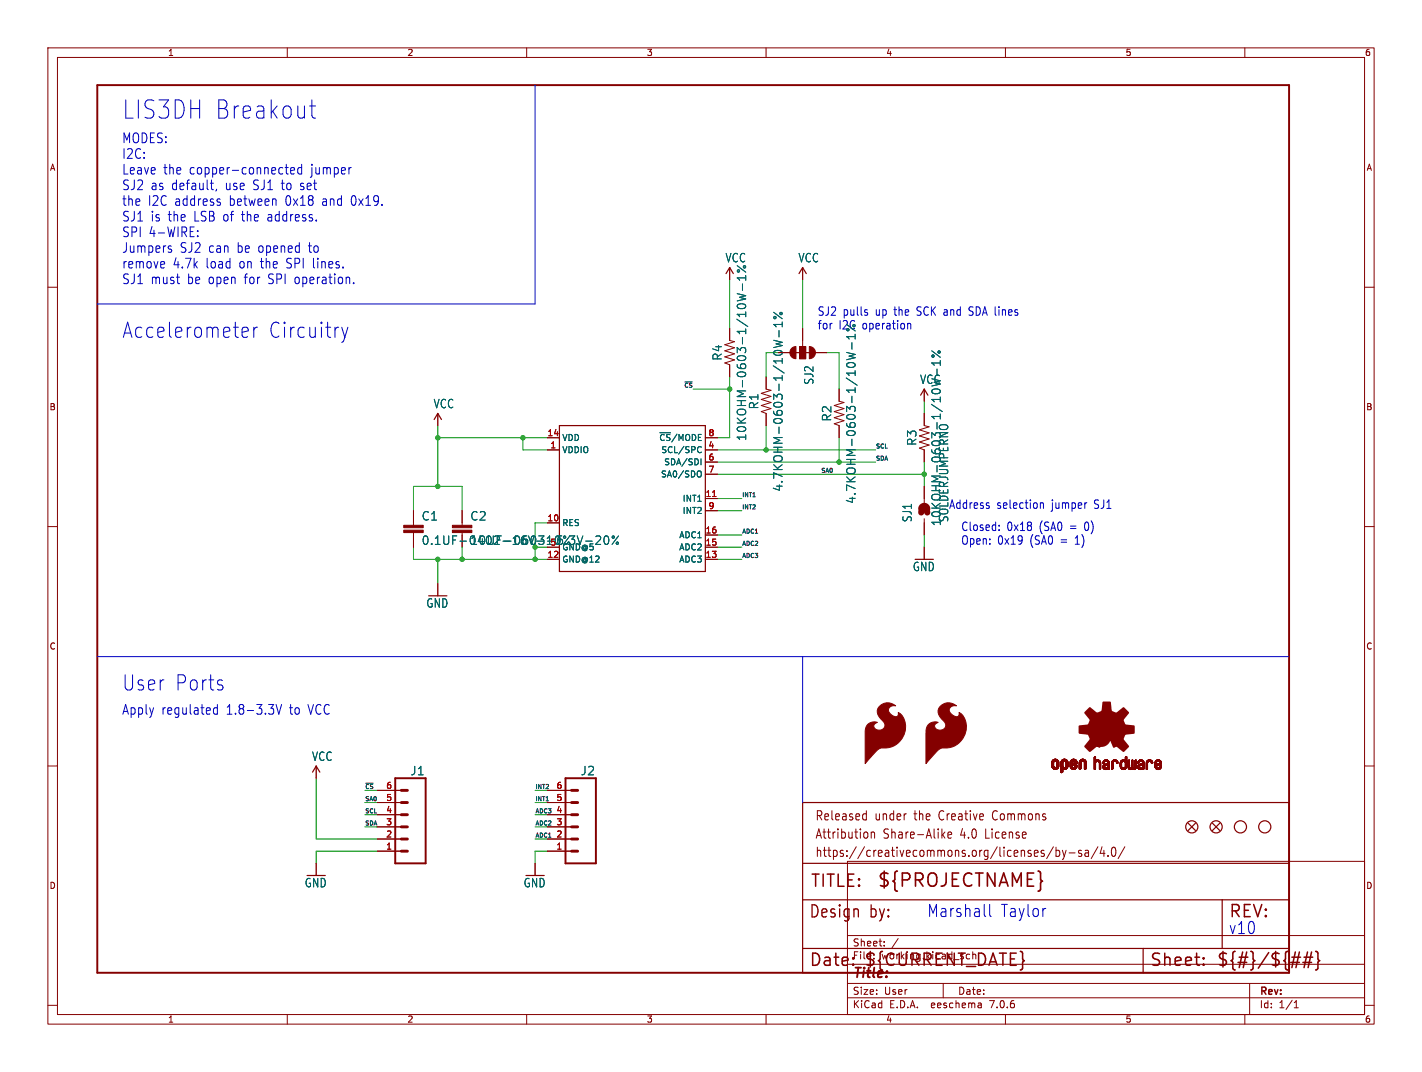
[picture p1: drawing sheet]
<svg xmlns="http://www.w3.org/2000/svg" width="297mm" height="224mm" viewBox="0 0 297 224" stroke-linecap="round" stroke-linejoin="round" font-family="sans-serif">
<defs><g id="words">
<text font-size="5.3" fill="#0000c2" x="25.4" y="25.2">LIS3DH Breakout</text>
<g font-size="4.4" fill="#0000c2">
<text x="25.4" y="70.9">Accelerometer</text>
<text x="55.9" y="70.9">Circuitry</text>
<text x="25.4" y="144.5">User Ports</text>
</g>
<text font-size="3.8" fill="#840000" x="183.1" y="185.7">${PROJECTNAME}</text>
<g font-size="3.5" fill="#840000">
<text x="169.2" y="185.7">TITLE:</text>
<text x="168.9" y="192.1">Design</text>
<text x="181.6" y="192.1">by:</text>
<text x="256.5" y="192.1">REV:</text>
<text x="168.9" y="202.2">Date:</text>
<text x="180.3" y="202.2">${CURRENT_DATE}</text>
<text x="240" y="202.2">Sheet:</text>
<text x="254" y="202.2">${#}/${##}</text>
</g>
<g font-size="3.5" fill="#0000c2">
<text x="193.5" y="191.8">Marshall</text>
<text x="208.9" y="191.8">Taylor</text>
<text x="256.5" y="195.3">v10</text>
</g>
<g font-size="2.8" fill="#0000c2">
<text x="25.4" y="30.2">MODES:</text>
<text x="25.4" y="33.5">I2C:</text>
<text x="25.4" y="36.7">Leave</text>
<text x="25.4" y="40">SJ2 as default,</text>
<text x="34.1" y="36.7">the</text>
<text x="39.5" y="36.7">copper-connected</text>
<text x="47.1" y="40">use</text>
<text x="53" y="40">SJ1 to set</text>
<text x="65" y="36.7">jumper</text>
<text x="25.4" y="43.3">the</text>
<text x="25.4" y="46.5">SJ1 is the</text>
<text x="30.9" y="43.3">I2C address</text>
<text x="40.5" y="46.5">LSB of the</text>
<text x="47.9" y="43.3">between</text>
<text x="56.2" y="46.5">address.</text>
<text x="59.7" y="43.3">0x18</text>
<text x="67.5" y="43.3">and</text>
<text x="73.6" y="43.3">0x19.</text>
<text x="25.4" y="49.8">SPI 4-WIRE:</text>
<text x="25.4" y="53.1">Jumpers</text>
<text x="37.5" y="53.1">SJ2 can</text>
<text x="49.6" y="53.1">be opened</text>
<text x="64.7" y="53.1">to</text>
<text x="25.4" y="56.4">remove</text>
<text x="25.4" y="59.6">SJ1 must</text>
<text x="36" y="56.4">4.7k</text>
<text x="39.1" y="59.6">be open</text>
<text x="43" y="56.4">load</text>
<text x="50" y="56.4">on the</text>
<text x="51.2" y="59.6">for</text>
<text x="56.2" y="59.6">SPI operation.</text>
<text x="60" y="56.4">SPI lines.</text>
<text x="25.4" y="149.6">Apply</text>
<text x="33.7" y="149.6">regulated</text>
<text x="47.3" y="149.6">1.8-3.3V</text>
<text x="60.5" y="149.6">to VCC</text>
</g>
<text font-size="2.8" fill="#840000" x="178" y="204.8">Title:</text>
<g font-size="2.7" fill="#840000">
<text x="170.2" y="171.7">Released</text>
<text x="182.7" y="171.7">under</text>
<text x="191.1" y="171.7">the</text>
<text x="196.5" y="171.7">Creative</text>
<text x="208" y="171.7">Commons</text>
<text x="170.2" y="175.5">Attribution</text>
<text x="170.2" y="179.3">https://creativecommons.org/licenses/by-sa/4.0/</text>
<text x="184.5" y="175.5">Share-Alike</text>
<text x="200.8" y="175.5">4.0</text>
<text x="206.2" y="175.5">License</text>
</g>
<g font-size="2.5" fill="#006464">
<text x="151.4" y="55">VCC</text>
<text x="166.7" y="55">VCC</text>
<text x="175.2" y="69.1">I2C operation</text>
<text x="151" y="75.4" transform="rotate(-90 151 75.4)">R4</text>
<text x="170.1" y="80.4" transform="rotate(-90 170.1 80.4)">SJ2</text>
<text x="192.1" y="80.4">VCC</text>
<text x="90.5" y="85.5">VCC</text>
<text x="158.6" y="85.6" transform="rotate(-90 158.6 85.6)">R1</text>
<text x="173.8" y="88.1" transform="rotate(-90 173.8 88.1)">R2</text>
<text x="156.1" y="92.2" transform="rotate(-90 156.1 92.2)">10KOHM-0603-1/10W-1%</text>
<text x="191.6" y="93.2" transform="rotate(-90 191.6 93.2)">R3</text>
<text x="163.7" y="102.8" transform="rotate(-90 163.7 102.8)">4.7KOHM-0603-1/10W-1%</text>
<text x="178.9" y="105.3" transform="rotate(-90 178.9 105.3)">4.7KOHM-0603-1/10W-1%</text>
<text x="198.1" y="106.4">Address</text>
<text x="88" y="108.9">C1</text>
<text x="98.1" y="108.9">C2</text>
<text x="190.6" y="109.2" transform="rotate(-90 190.6 109.2)">SJ1</text>
<text x="196.7" y="110" transform="rotate(-90 196.7 110)">10KOHM-0603-1/10W-1%</text>
<text x="198.3" y="109.2" transform="rotate(-90 198.3 109.2)">SOLDERJUMPERNO</text>
<text x="88" y="114">0.1UF-0402-16V-10%</text>
<text x="190.6" y="119.5">GND</text>
<text x="89" y="127.1">GND</text>
<text x="65.1" y="159.1">VCC</text>
<text x="85.6" y="162.2">J1</text>
<text x="121.2" y="162.2">J2</text>
<text x="63.6" y="185.6">GND</text>
<text x="109.3" y="185.6">GND</text>
</g>
<g font-size="2.5" fill="#0000c2">
<text x="170.7" y="66.2">SJ2 pulls</text>
<text x="170.7" y="69.1">for</text>
<text x="182.9" y="66.2">up the</text>
<text x="191.7" y="66.2">SCK and</text>
<text x="202.9" y="66.2">SDA lines</text>
<text x="208.1" y="106.4">selection</text>
<text x="219.7" y="106.4">jumper</text>
<text x="228.7" y="106.4">SJ1</text>
<text x="200.7" y="111.2">Closed:</text>
<text x="210.2" y="111.2">0x18</text>
<text x="217.1" y="111.2">(SA0</text>
<text x="223.6" y="111.2">=</text>
<text x="226.8" y="111.2">0)</text>
<text x="200.7" y="114.1">Open:</text>
<text x="208.3" y="114.1">0x19</text>
<text x="215.1" y="114.1">(SA0</text>
<text x="221.6" y="114.1">=</text>
<text x="224.8" y="114.1">1)</text>
</g>
<text font-size="2.5" fill="#009600" x="98.1" y="114">10UF-0603-6.3V-20%</text>
<g font-size="2.1" fill="#840000">
<text x="178" y="197.9">Sheet:</text>
<text x="178" y="200.6">File:</text>
<text x="184.1" y="200.6">working.kicad_sch</text>
<text x="178" y="208">Size:</text>
<text x="184.7" y="208">User</text>
<text x="200" y="208">Date:</text>
<text x="263" y="208.2">Rev:</text>
<text x="178" y="210.8">KiCad</text>
<text x="185.7" y="210.8">E.D.A.</text>
<text x="194.6" y="210.8">eeschema</text>
<text x="207" y="210.8">7.0.6</text>
<text x="263" y="210.8">Id:</text>
<text x="267.1" y="210.8">1/1</text>
</g>
<g font-size="1.8" fill="#840000">
<text x="35" y="11.9">1</text>
<text x="85" y="11.9">2</text>
<text x="135" y="11.9">3</text>
<text x="185" y="11.9">4</text>
<text x="235" y="11.9">5</text>
<text x="285" y="11.9">6</text>
<text x="10.3" y="35.9">A</text>
<text x="285.3" y="35.9">A</text>
<text x="10.3" y="85.9">B</text>
<text x="285.3" y="85.9">B</text>
<text x="10.3" y="135.9">C</text>
<text x="285.3" y="135.9">C</text>
<text x="10.3" y="185.9">D</text>
<text x="285.3" y="185.9">D</text>
<text x="35" y="213.8">1</text>
<text x="85" y="213.8">2</text>
<text x="135" y="213.8">3</text>
<text x="185" y="213.8">4</text>
<text x="235" y="213.8">5</text>
<text x="285" y="213.8">6</text>
</g>
<g font-size="1.8" fill="#a90000">
<text x="114.3" y="91.2">14</text>
<text x="114.9" y="93.7">1</text>
<text x="147.9" y="93.7">4</text>
<text x="147.9" y="91.2">8</text>
<text x="147.9" y="96.3">6</text>
<text x="147.9" y="98.8">7</text>
<text x="147.3" y="103.9">11</text>
<text x="147.9" y="106.4">9</text>
<text x="114.3" y="109">10</text>
<text x="147.3" y="111.5">16</text>
<text x="114.3" y="116.6">12</text>
<text x="114.9" y="114">5</text>
<text x="147.3" y="116.6">13</text>
<text x="147.3" y="114">15</text>
<text x="80.6" y="167.4">5</text>
<text x="80.6" y="164.8">6</text>
<text x="116.1" y="167.4">5</text>
<text x="116.1" y="164.8">6</text>
<text x="80.6" y="172.5">3</text>
<text x="80.6" y="169.9">4</text>
<text x="116.1" y="172.5">3</text>
<text x="116.1" y="169.9">4</text>
<text x="80.6" y="177.5">1</text>
<text x="80.6" y="175">2</text>
<text x="116.1" y="177.5">1</text>
<text x="116.1" y="175">2</text>
</g>
<g font-size="1.8" fill="#006464">
<text x="117.3" y="94.8">VDDIO</text>
<text x="117.3" y="92.3">VDD</text>
<text x="137.6" y="92.3">~{CS}/MODE</text>
<text x="138" y="94.8">SCL/SPC</text>
<text x="138" y="99.9">SA0/SDO</text>
<text x="138.6" y="97.4">SDA/SDI</text>
<text x="142.5" y="105">INT1</text>
<text x="142.5" y="107.5">INT2</text>
<text x="117.3" y="110.1">RES</text>
<text x="141.8" y="112.6">ADC1</text>
<text x="117.3" y="117.7">GND@12</text>
<text x="117.3" y="115.2">GND@5</text>
<text x="141.8" y="117.7">ADC3</text>
<text x="141.8" y="115.2">ADC2</text>
</g>
<g font-size="1.2" fill="#0f0f0f">
<text x="142.8" y="81">~{CS}</text>
<text x="182.9" y="93.7">SCL</text>
<text x="171.4" y="98.8">SA0</text>
<text x="182.9" y="96.3">SDA</text>
<text x="154.9" y="103.9">INT1</text>
<text x="154.9" y="106.4">INT2</text>
<text x="154.9" y="111.5">ADC1</text>
<text x="154.9" y="116.6">ADC3</text>
<text x="154.9" y="114.1">ADC2</text>
<text x="76.2" y="164.9">~{CS}</text>
<text x="76.2" y="167.4">SA0</text>
<text x="111.8" y="167.4">INT1</text>
<text x="111.8" y="164.9">INT2</text>
<text x="76.2" y="172.5">SDA</text>
<text x="76.2" y="169.9">SCL</text>
<text x="111.8" y="169.9">ADC3</text>
<text x="111.8" y="172.5">ADC2</text>
<text x="111.8" y="175">ADC1</text>
</g>
</g></defs>
<g fill="none" stroke="#840000" stroke-width=".21">
<path d="M10 10h277v203.9h-277zM12 12h273v199.9h-273zM60 10v2M110 10v2M160 10v2M210 10v2M260 10v2M10 60h2M152.4 55.9v2.5M167.6 55.9v2.5M285 60h2M152.4 68.6v2.5l1 .3-2 .6 2 .6-2 .7 2 .6-2 .6 2 .7-2 .6 1 .4v2.5"/>
<path d="M160 78.7v2.6l1 .2-2 .7 2 .6-2 .6 2 .7-2 .6 2 .6-2 .7 1 .4v2.5M162.6 73.7h2.5M167 72.4h1.3v2.5h-1.3zM167.6 68.6v3.8M170.2 73.7h2.5M91.4 86.4v2.5M114.3 94h2.5M114.3 91.4h2.5M147.3 94h2.6M147.3 91.4h2.6M147.3 96.5h2.6M147.3 99.1h2.6"/>
<path d="M175.3 81.3v2.5l1 .3-2.1 .6 2.1 .6-2.1 .7 2.1 .6-2.1 .6 2.1 .7-2.1 .6 1.1 .4v2.5M193 81.3v2.5M193 86.4v2.5l1.1 .3-2.1 .6 2.1 .6-2.1 .7 2.1 .6-2.1 .6 2.1 .7-2.1 .6 1 .4v2.5M10 110h2M86.4 106.7v3M86.4 111.3v3M96.5 106.7v3M96.5 111.3v.5M114.3 109.2h2.5M114.3 116.8h2.5M147.3 104.1h2.6M147.3 116.8h2.6"/>
<path d="M147.3 114.3h2.6M147.3 111.8h2.6M147.3 106.7h2.6M193 101.6v3.4M193 108.3v3.5M193 114.3v2.5M285 110h2M91.4 121.9v2.6M10 160h2M285 160h2M66 160v2.6M78.7 177.8h5.1"/>
<path d="M78.7 175.3h5.1M78.7 172.7h5.1M78.7 170.2h5.1M78.7 167.6h5.1M78.7 165.1h5.1M114.3 177.8h5.1M114.3 175.3h5.1M114.3 172.7h5.1M114.3 170.2h5.1M114.3 167.6h5.1M114.3 165.1h5.1M177 179.9h108v32h-108z"/>
<path d="M180.5 170l.4 .1M180.9 169.3v2M180.9 171.2l-.4 .1M181.2 174v.9M182 173.8v1.3M182 174l.2-.2 .4 .1 .1 1.2M196.9 174.4l.5 .7M197.4 173.8l-.7 .7M198 174.4l.8-.1-.1-.4-.5-.1-.2 .3 .1 .9h.6M220 176.9l-1.4 2.5M220.6 177v1.9M220.6 177.7l.4-.1 .3 .4-.1 .8h-.6"/>
<path d="M221.9 177.6l.4 1.3M222.3 178.9l-.2 .5-.2 .1M222.7 177.6l-.4 1.3M223.3 178.2h1.2M225.9 177.7l-.4-.1-.2 .3v.3l.6 .1v.5h-.6M226.7 177.7h.6l.1 1.2M227.4 178.1l-.6 .1a.4 .4 0 0 0-.2 .3 .4 .4 0 0 0 .2 .4l.6-.1M229.3 176.9l-1.4 2.5M230.2 176.9l-.4 1.4h1M230.6 177.6v1.3M231.4 178.7v.2M232.4 177.1l.3-.1a1.34 1.34 0 0 1 0 1.9h-.2a1.44 1.44 0 0 1-.1-1.8z"/>
<path d="M234.9 176.9l-1.4 2.5M66 180.3v2.6M111.8 180.3v2.6M177 195.4h108M184.7 197.5v.1M184.7 196.7v.1M187.6 196l-1.3 2M10 210h2M60 211.9v2M110 211.9v2M160 211.9v2M177 208.4h108"/>
<path d="M177 205.4h108M177 201.4h108M197 205.4v3M204.9 209.6l.1 .9M205 210.4l-.2 .1M205 209.9h-.2M210 211.9v2M260 211.9v2M261 205.4v6.5M270.3 210.5h.9M270.3 209.4l.4-.4v1.5M285 210h2"/>
</g>
<g fill="none" stroke="#006464" stroke-width=".21">
<path d="M154 55.5l1.8 1.4M155.1 59.3v1.4M155.2 55.8l.3 .2 .3-.2M155.8 57.5v1M155.8 58h-1.8l.5 .5M154 61.3l1.8 .5-1.3 .3 1.3 .3-1.8 .5M161.6 71.1l1.8 .4-1.3 .3 1.3 .4-1.8 .4M161.6 65.2l1.8 1.4M162.7 69v1.4M163.4 67.3v1M163.4 67.8h-1.8l.5 .5M176.8 73.6l1.8 .4-1.3 .4 1.3 .3-1.8 .4"/>
<path d="M177.1 70.5l.2 .3M177.9 71.6v1.3M178.6 69.8v1M194.6 73.3l1.8 1.3M195.7 77.1v1.3M196.4 75.3v1M196.4 75.8h-1.8l.5 .5M146.1 93.3l.4 .1M146.2 98.4l.3 .4-.1 .7-.2 .1M146.4 95.8v1.3M146.5 94.4l-.4 .2M122.3 113h1.4"/>
<path d="M124.4 112.1l.7-.2 .3 .2 .1 .3-1.1 1.3h1.1M126.4 112l.2-.1a.97 .97 0 0 1 .7 .8 .97 .97 0 0 1-.4 .9l-.2 .1a.97 .97 0 0 1-.7-.7 .97 .97 0 0 1 .4-1zM129.2 111.9l-1.4 1.8"/>
<circle cx="154.2" cy="56.6" r=".25"/>
<circle cx="161.9" cy="66.3" r=".25"/>
<circle cx="163.1" cy="65.5" r=".25"/>
<circle cx="194.9" cy="74.4" r=".25"/>
<circle cx="196.1" cy="73.5" r=".25"/>
<circle cx="128.1" cy="112.2" r=".25"/>
<circle cx="128.9" cy="113.5" r=".25"/>
</g>
<path d="M20.3 17.8h248.9v185.4h-248.9zM82.5 162.6h6.4v17.7h-6.4zM118.1 162.6h6.4v17.7h-6.4z" fill="none" stroke="#840000" stroke-width=".41"/>
<path d="M83.8 177.8h1.3M83.8 175.3h1.3M83.8 172.7h1.3M83.8 170.2h1.3M83.8 167.6h1.3M83.8 165.1h1.3M119.4 177.8h1.2M119.4 175.3h1.2M119.4 172.7h1.2M119.4 170.2h1.2M119.4 167.6h1.2M119.4 165.1h1.2" fill="none" stroke="#840000" stroke-width=".61"/>
<g fill="none" stroke="#840000" stroke-width=".25">
<path d="M151.6 57.2l.8-1.3 .8 1.3M166.9 57.2l.7-1.3 .8 1.3M165.9 73.7h3.8M90.7 87.6l.7-1.2 .8 1.2M116.8 88.9h30.5v30.5h-30.5zM192.3 82.6l.7-1.3 .8 1.3M65.3 161.3l.7-1.3 .8 1.3M167.6 167.6h101.6v35.6h-101.6zM248.2 172l1.5 1.5M249.7 172l-1.5 1.5M253.2 172l1.6 1.5M254.8 172l-1.6 1.5"/>
<path d="M167.6 198.1h101.6M167.6 180.3h101.6M167.6 188h101.6M238.8 198.1v5.1M255.3 188v10.1"/>
<circle cx="248.9" cy="172.7" r="1.27"/>
<circle cx="254" cy="172.7" r="1.27"/>
<circle cx="259.1" cy="172.7" r="1.27"/>
<circle cx="264.2" cy="172.7" r="1.27"/>
</g>
<path d="M148.8 103.7h.8" fill="none" stroke="#a90000" stroke-width=".21"/>
<g fill="#840000" stroke="#840000" stroke-width=".21">
<path d="M94.5 110.7h4.1v.6h-4.1z"/>
<path d="M94.5 109.7h4.1v.5h-4.1z"/>
<path d="M84.3 110.7h4.1v.6h-4.1z"/>
<path d="M84.3 109.7h4.1v.5h-4.1z"/>
<path d="M196.3 147.6a2.45 2.45 0 0 1 3.5-.2 1.05 1.05 0 0 0-1.5 .6 1.05 1.05 0 0 0 .7 1.4 .75 .75 0 0 0 1.3-.2v-.4a3.8 3.8 0 0 1 .8 5.5 4.3 4.3 0 0 1-4.3 1.9 7.8 7.8 0 0 0-2.7 2.5l-.7 .8v-6.4a1.93 1.93 0 0 1 2.6-2.2 .81 .81 0 0 0-.8 .9 .81 .81 0 0 0 .9 .7 1.09 1.09 0 0 0 1.3-.6 1.09 1.09 0 0 0-.4-1.4 2.08 2.08 0 0 1-.7-2.9z"/>
<path d="M165.4 72.8l.8-.4v2.5a1.27 1.27 0 0 1-1.1-.8 1.27 1.27 0 0 1 .3-1.3z"/>
<path d="M167 72.4h1.3v2.5h-1.3z"/>
<path d="M169 72.4a1.27 1.27 0 0 1 1.3 1.3h-1.3z"/>
<path d="M169 73.7h1.3a1.27 1.27 0 0 1-1.3 1.2z"/>
<path d="M183.6 147.6a2.45 2.45 0 0 1 3.5-.2 1.05 1.05 0 0 0-1.5 .6 1.05 1.05 0 0 0 .7 1.4 .75 .75 0 0 0 1.3-.2v-.4a3.8 3.8 0 0 1 .8 5.5 4.3 4.3 0 0 1-4.3 1.9 7.8 7.8 0 0 0-2.7 2.5l-.7 .8v-6.4a1.93 1.93 0 0 1 2.6-2.2 .81 .81 0 0 0-.8 .9 .81 .81 0 0 0 .9 .7 1.09 1.09 0 0 0 1.3-.6 1.09 1.09 0 0 0-.4-1.4 2.08 2.08 0 0 1-.7-2.9z"/>
<path d="M219.7 160h.4z"/>
<path d="M219.7 159.9l.4 .1z"/>
<path d="M219.7 159.9h.4z"/>
<path d="M219.7 159.8l.4 .1z"/>
<path d="M219.7 159.8h.4z"/>
<path d="M219.7 159.7l.4 .1z"/>
<path d="M219.7 159.7h.4z"/>
<path d="M219.7 159.6l.4 .1z"/>
<path d="M219.7 159.6h.4z"/>
<path d="M219.7 159.5l.4 .1z"/>
<path d="M219.7 159.5h.4z"/>
<path d="M219.7 159.4l.4 .1z"/>
<path d="M219.7 159.4h.4z"/>
<path d="M219.7 159.3l.4 .1z"/>
<path d="M219.7 159.3h.4z"/>
<path d="M219.7 160.1h.4z"/>
<path d="M219.7 160l.4 .1z"/>
<path d="M219.7 159.2l.4 .1z"/>
<path d="M219.7 159.2h.4z"/>
<path d="M219.7 160.2h.5z"/>
<path d="M219.7 160.2h.4z"/>
<path d="M219.7 160.1l.4 .1z"/>
<path d="M219.7 159.1l.4 .1z"/>
<path d="M219.7 159.1h.4z"/>
<path d="M219.7 160.2l.5 .1z"/>
<path d="M219.7 159.1h.5z"/>
<path d="M219.7 159l.5 .1z"/>
<path d="M219.7 159h.5z"/>
<path d="M219.7 160.3h.6z"/>
<path d="M219.7 160.3h.5z"/>
<path d="M219.7 159h.6z"/>
<path d="M219.8 160.3h.5z"/>
<path d="M219.8 159h.5z"/>
<path d="M219.8 160.3h1.3z"/>
<path d="M219.8 160.3h.6z"/>
<path d="M219.8 159h1.2z"/>
<path d="M219.8 160.4h1.2z"/>
<path d="M219.8 160.3l1.2 .1z"/>
<path d="M219.8 158.9l1.2 .1z"/>
<path d="M219.8 158.9h1.2z"/>
<path d="M219.8 158.8l1.2 .1z"/>
<path d="M219.8 160.4l1.2 .1z"/>
<path d="M219.8 158.8h1.2z"/>
<path d="M219.9 160.5h1.1z"/>
<path d="M219.9 158.8h1.1z"/>
<path d="M219.9 160.5h1z"/>
<path d="M219.9 158.8h1z"/>
<path d="M219.9 160.5l1 .1z"/>
<path d="M219.9 158.7l1 .1z"/>
<path d="M220 160.6h.9z"/>
<path d="M220 158.7h.9z"/>
<path d="M220 160.6h.8z"/>
<path d="M220 158.7h.8z"/>
<path d="M220.1 158.7h.7z"/>
<path d="M220.1 160.6h.7z"/>
<path d="M220.1 160.6l.6 .1z"/>
<path d="M220.1 158.6l.6 .1z"/>
<path d="M220.1 160.7h.6z"/>
<path d="M220.1 158.6h.6z"/>
<path d="M220.2 158.6h.4z"/>
<path d="M220.2 160.7h.4z"/>
<path d="M220.3 158.6h.3z"/>
<path d="M220.3 160.7h.2z"/>
<path d="M220.3 158.6h.2z"/>
<path d="M220.5 159h.6z"/>
<path d="M220.5 160.3h.6z"/>
<path d="M220.6 160.3h.5z"/>
<path d="M220.6 159h.5z"/>
<path d="M220.6 160.2l.5 .1z"/>
<path d="M220.6 160.2h.5z"/>
<path d="M220.6 159l.5 .1z"/>
<path d="M220.6 159.1h.5z"/>
<path d="M220.7 160.2h.4z"/>
<path d="M220.7 159.1h.4z"/>
<path d="M220.7 159.1l.4 .1z"/>
<path d="M220.7 160.1l.4 .1z"/>
<path d="M220.7 160.1h.4z"/>
<path d="M220.7 159.2h.4z"/>
<path d="M220.7 160l.4 .1z"/>
<path d="M220.7 160h.4z"/>
<path d="M220.7 159.9l.4 .1z"/>
<path d="M220.7 159.9h.4z"/>
<path d="M220.7 159.8l.4 .1z"/>
<path d="M220.7 159.8h.4z"/>
<path d="M220.7 159.7l.4 .1z"/>
<path d="M220.7 159.7h.4z"/>
<path d="M220.7 159.6l.4 .1z"/>
<path d="M220.7 159.6h.4z"/>
<path d="M220.7 159.5l.4 .1z"/>
<path d="M220.7 159.5h.4z"/>
<path d="M220.7 159.4l.4 .1z"/>
<path d="M220.7 159.4h.4z"/>
<path d="M220.7 159.3l.4 .1z"/>
<path d="M220.7 159.3h.4z"/>
<path d="M220.7 159.2l.4 .1z"/>
<path d="M221.6 161.3l.2 .1z"/>
<path d="M221.6 161.3h.2z"/>
<path d="M221.6 161.3h.3z"/>
<path d="M221.6 161.3h.4z"/>
<path d="M221.6 161.2l.4 .1z"/>
<path d="M221.6 161.2h.4z"/>
<path d="M221.6 161.1l.4 .1z"/>
<path d="M221.6 161.1h.4z"/>
<path d="M221.6 161l.4 .1z"/>
<path d="M221.6 161h.4z"/>
<path d="M221.6 160.9l.4 .1z"/>
<path d="M221.6 160.9h.4z"/>
<path d="M221.6 160.8l.4 .1z"/>
<path d="M221.6 160.8h.4z"/>
<path d="M221.6 160.7l.4 .1z"/>
<path d="M221.6 160.7h.4z"/>
<path d="M221.6 160.6l1 .1z"/>
<path d="M221.6 160.6h1.1z"/>
<path d="M221.6 160.6h1.2z"/>
<path d="M221.6 160.5l1.2 .1z"/>
<path d="M221.6 160.5h1.2z"/>
<path d="M221.6 160.5h1.3z"/>
<path d="M221.6 160.4l1.3 .1z"/>
<path d="M221.6 160.4h1.3z"/>
<path d="M221.6 160.4h1.4z"/>
<path d="M221.6 160.3l1.4 .1z"/>
<path d="M221.6 160.3h1.4z"/>
<path d="M221.6 160.3h.7z"/>
<path d="M221.6 160.3h.6z"/>
<path d="M221.6 160.3h.5z"/>
<path d="M221.6 160.2l.5 .1z"/>
<path d="M221.6 160.2h.5z"/>
<path d="M221.6 160.2h.4z"/>
<path d="M221.6 160.1l.4 .1z"/>
<path d="M221.6 160.1h.4z"/>
<path d="M221.6 160l.4 .1z"/>
<path d="M221.6 160h.4z"/>
<path d="M221.6 159.9l.4 .1z"/>
<path d="M221.6 159.9h.4z"/>
<path d="M221.6 159.8l.4 .1z"/>
<path d="M221.6 159.8h.4z"/>
<path d="M221.6 159.7l.4 .1z"/>
<path d="M221.6 159.7h.4z"/>
<path d="M221.6 159.6l.4 .1z"/>
<path d="M221.6 159.6h.4z"/>
<path d="M221.6 159.5l.4 .1z"/>
<path d="M221.6 159.5h.4z"/>
<path d="M221.6 159.4l.4 .1z"/>
<path d="M221.6 159.4h.4z"/>
<path d="M221.6 159.3l.4 .1z"/>
<path d="M221.6 159.3h.4z"/>
<path d="M221.6 159.2l.4 .1z"/>
<path d="M221.6 159.2h.4z"/>
<path d="M221.6 161.4h.2z"/>
<path d="M221.6 159.1l.4 .1z"/>
<path d="M221.6 159.1h.5z"/>
<path d="M221.6 161.4h.1z"/>
<path d="M221.6 159l.5 .1z"/>
<path d="M221.6 159h.5z"/>
<path d="M221.6 159h.6z"/>
<path d="M221.7 159h.5z"/>
<path d="M221.7 159h1.3z"/>
<path d="M221.7 158.9l1.3 .1z"/>
<path d="M221.7 158.9h1.3z"/>
<path d="M221.7 158.9h1.2z"/>
<path d="M221.7 158.8l1.2 .1z"/>
<path d="M221.8 158.8h1.1z"/>
<path d="M221.8 158.8h1z"/>
<path d="M221.8 158.7l1 .1z"/>
<path d="M221.9 158.7h.9z"/>
<path d="M221.9 158.7h.8z"/>
<path d="M222 158.7h.7z"/>
<path d="M222 158.6l.6 .1z"/>
<path d="M222.1 160.7h.5z"/>
<path d="M222.1 158.6h.5z"/>
<path d="M222.1 160.7h.4z"/>
<path d="M222.1 158.6h.4z"/>
<path d="M222.2 160.7h.3z"/>
<path d="M222.2 158.6h.3z"/>
<path d="M222.2 158.6h.2z"/>
<path d="M222.2 160.7h.2z"/>
<path d="M222.4 159h.6z"/>
<path d="M222.4 160.3h.6z"/>
<path d="M222.5 160.3h.5z"/>
<path d="M222.5 159h.5z"/>
<path d="M222.5 160.2l.5 .1z"/>
<path d="M222.5 159l.5 .1z"/>
<path d="M222.6 160.2h.4z"/>
<path d="M222.6 159.1h.4z"/>
<path d="M222.6 159.1l.4 .1z"/>
<path d="M222.6 160.1l.4 .1z"/>
<path d="M222.6 159.2h.4z"/>
<path d="M222.6 160.1h.4z"/>
<path d="M222.6 160.1h.5z"/>
<path d="M222.6 159.2h.5z"/>
<path d="M222.7 160.1h.4z"/>
<path d="M222.7 159.2h.4z"/>
<path d="M222.7 160l.4 .1z"/>
<path d="M222.7 160h.4z"/>
<path d="M222.7 159.3h.4z"/>
<path d="M222.7 159.2l.4 .1z"/>
<path d="M222.7 159.9l.4 .1z"/>
<path d="M222.7 159.9h.4z"/>
<path d="M222.7 159.8l.4 .1z"/>
<path d="M222.7 159.8h.4z"/>
<path d="M222.7 159.7l.4 .1z"/>
<path d="M222.7 159.7h.4z"/>
<path d="M222.7 159.6l.4 .1z"/>
<path d="M222.7 159.6h.4z"/>
<path d="M222.7 159.5l.4 .1z"/>
<path d="M222.7 159.5h.4z"/>
<path d="M222.7 159.4l.4 .1z"/>
<path d="M222.7 159.4h.4z"/>
<path d="M222.7 159.3l.4 .1z"/>
<path d="M223.5 160.1h.4z"/>
<path d="M223.5 160l.4 .1z"/>
<path d="M223.5 160h.4z"/>
<path d="M223.5 160h.5z"/>
<path d="M223.5 159.9l.5 .1z"/>
<path d="M223.5 159.9h.5z"/>
<path d="M223.5 159.9h.6z"/>
<path d="M223.5 159.9h.7z"/>
<path d="M223.5 159.8l.7 .1z"/>
<path d="M223.5 159.8h.7z"/>
<path d="M223.5 159.8h.8z"/>
<path d="M223.5 159.8h.9z"/>
<path d="M223.5 159.7l.9 .1z"/>
<path d="M223.5 159.7h1z"/>
<path d="M223.5 159.7h1.1z"/>
<path d="M223.5 159.6l1.2 .1z"/>
<path d="M223.5 159.6h1.2z"/>
<path d="M223.5 159.6h1.3z"/>
<path d="M223.5 159.6h1.4z"/>
<path d="M223.5 159.5l1.4 .1z"/>
<path d="M223.5 159.5h1.4z"/>
<path d="M223.5 159.5h.4z"/>
<path d="M223.5 159.4l.4 .1z"/>
<path d="M223.5 159.4h.4z"/>
<path d="M223.5 159.3l.4 .1z"/>
<path d="M223.5 159.3h.4z"/>
<path d="M223.5 159.2l.4 .1z"/>
<path d="M223.5 159.2h.4z"/>
<path d="M223.5 160.2h.5z"/>
<path d="M223.5 160.2h.4z"/>
<path d="M223.5 160.1l.4 .1z"/>
<path d="M223.5 159.1l.4 .1z"/>
<path d="M223.5 159.1h.4z"/>
<path d="M223.5 159.1h.5z"/>
<path d="M223.5 160.3h.5z"/>
<path d="M223.5 160.2l.5 .1z"/>
<path d="M223.5 159l.5 .1z"/>
<path d="M223.6 160.3h.5z"/>
<path d="M223.6 159h.4z"/>
<path d="M223.6 159h.5z"/>
<path d="M223.6 160.3h1.3z"/>
<path d="M223.6 160.3h.6z"/>
<path d="M223.6 159h.6z"/>
<path d="M223.6 160.4h1.3z"/>
<path d="M223.6 160.3l1.3 .1z"/>
<path d="M223.6 159h1.3z"/>
<path d="M223.6 158.9l1.3 .1z"/>
<path d="M223.6 158.9h1.3z"/>
<path d="M223.6 160.4h1.2z"/>
<path d="M223.6 158.9h1.2z"/>
<path d="M223.7 160.4h1.1z"/>
<path d="M223.7 158.9h1.1z"/>
<path d="M223.7 160.4l1.1 .1z"/>
<path d="M223.7 160.5h1.1z"/>
<path d="M223.7 158.8l1.1 .1z"/>
<path d="M223.7 158.8h1.1z"/>
<path d="M223.7 160.5h1z"/>
<path d="M223.7 158.8h1z"/>
<path d="M223.8 160.5h.9z"/>
<path d="M223.8 158.8h.9z"/>
<path d="M223.8 160.5l.9 .1z"/>
<path d="M223.8 158.7l.9 .1z"/>
<path d="M223.8 160.6h.9z"/>
<path d="M223.8 158.7h.9z"/>
<path d="M223.8 160.6h.8z"/>
<path d="M223.8 158.7h.8z"/>
<path d="M223.9 160.6h.7z"/>
<path d="M223.9 158.7h.7z"/>
<path d="M223.9 158.6l.6 .1z"/>
<path d="M223.9 160.6l.6 .1z"/>
<path d="M224 158.6h.5z"/>
<path d="M224 160.7h.5z"/>
<path d="M224 159.5h.9z"/>
<path d="M224 158.6h.4z"/>
<path d="M224 160.7h.4z"/>
<path d="M224.1 158.6h.3z"/>
<path d="M224.1 160.7h.3z"/>
<path d="M224.1 159.5h.8z"/>
<path d="M224.1 160.7h.2z"/>
<path d="M224.1 158.6h.2z"/>
<path d="M224.2 159.4l.7 .1z"/>
<path d="M224.2 159.4h.7z"/>
<path d="M224.3 159.4h.6z"/>
<path d="M224.3 159h.6z"/>
<path d="M224.3 160.3h.6z"/>
<path d="M224.4 160.3h.5z"/>
<path d="M224.4 159.4h.5z"/>
<path d="M224.4 159h.5z"/>
<path d="M224.4 159.3l.5 .1z"/>
<path d="M224.4 159.3h.5z"/>
<path d="M224.4 159l.5 .1z"/>
<path d="M224.5 160.2l.4 .1z"/>
<path d="M224.5 159.1h.4z"/>
<path d="M224.5 160.2h.4z"/>
<path d="M224.5 159.3h.4z"/>
<path d="M224.5 159.1l.4 .1z"/>
<path d="M224.5 159.2h.4z"/>
<path d="M224.5 160.1l.4 .1z"/>
<path d="M224.5 160.1h.4z"/>
<path d="M224.5 159.2l.4 .1z"/>
<path d="M224.6 160.1h.3z"/>
<path d="M224.6 160l.3 .1z"/>
<path d="M224.6 160h.3z"/>
<path d="M224.6 159.9l.3 .1z"/>
<path d="M224.6 159.9h.3z"/>
<path d="M224.7 159.9h.2z"/>
<path d="M224.7 159.8l.2 .1z"/>
<path d="M224.7 159.8h.2z"/>
<path d="M224.8 159.8h.1z"/>
<path d="M225.4 160.6h.3z"/>
<path d="M225.4 160.6h.4z"/>
<path d="M225.4 160.5l.4 .1z"/>
<path d="M225.4 160.5h.4z"/>
<path d="M225.4 160.4l.4 .1z"/>
<path d="M225.4 160.4h.4z"/>
<path d="M225.4 160.3l.4 .1z"/>
<path d="M225.4 160.3h.4z"/>
<path d="M225.4 160.2l.4 .1z"/>
<path d="M225.4 160.2h.4z"/>
<path d="M225.4 160.1l.4 .1z"/>
<path d="M225.4 160.1h.4z"/>
<path d="M225.4 160l.4 .1z"/>
<path d="M225.4 160h.4z"/>
<path d="M225.4 159.9l.4 .1z"/>
<path d="M225.4 159.9h.4z"/>
<path d="M225.4 159.8l.4 .1z"/>
<path d="M225.4 159.8h.4z"/>
<path d="M225.4 159.7l.4 .1z"/>
<path d="M225.4 159.7h.4z"/>
<path d="M225.4 159.6l.4 .1z"/>
<path d="M225.4 159.6h.4z"/>
<path d="M225.4 159.5l.4 .1z"/>
<path d="M225.4 159.5h.4z"/>
<path d="M225.4 159.4l.4 .1z"/>
<path d="M225.4 159.4h.4z"/>
<path d="M225.4 159.3l.4 .1z"/>
<path d="M225.4 159.3h.4z"/>
<path d="M225.4 159.2l.4 .1z"/>
<path d="M225.4 159.2h.4z"/>
<path d="M225.4 160.6l.2 .1z"/>
<path d="M225.4 159.2h.5z"/>
<path d="M225.4 160.7h.2z"/>
<path d="M225.4 159.1l.5 .1z"/>
<path d="M225.4 159.1h.5z"/>
<path d="M225.5 159.1h.4z"/>
<path d="M225.5 159l.4 .1z"/>
<path d="M225.5 159h.5z"/>
<path d="M225.5 159h.6z"/>
<path d="M225.5 159h1.3z"/>
<path d="M225.5 158.9l1.3 .1z"/>
<path d="M225.5 158.9h1.3z"/>
<path d="M225.5 158.9h1.2z"/>
<path d="M225.6 158.9h1.1z"/>
<path d="M225.6 158.8l1.1 .1z"/>
<path d="M225.6 158.8h1.1z"/>
<path d="M225.7 158.8h.9z"/>
<path d="M225.7 158.7l.9 .1z"/>
<path d="M225.7 158.7h.9z"/>
<path d="M225.7 158.7h.8z"/>
<path d="M225.8 158.7h.7z"/>
<path d="M225.8 158.6l.6 .1z"/>
<path d="M225.9 158.6h.5z"/>
<path d="M226 158.6h.3z"/>
<path d="M226.1 158.6h.2z"/>
<path d="M226.2 159h.6z"/>
<path d="M226.3 159h.5z"/>
<path d="M226.4 159l.4 .1z"/>
<path d="M226.4 159.1h.4z"/>
<path d="M226.4 159.1h.5z"/>
<path d="M226.4 159.1l.5 .1z"/>
<path d="M226.4 159.2h.5z"/>
<path d="M226.5 159.2h.4z"/>
<path d="M226.5 160.6h.3z"/>
<path d="M226.5 160.6h.4z"/>
<path d="M226.5 160.5l.4 .1z"/>
<path d="M226.5 160.5h.4z"/>
<path d="M226.5 160.4l.4 .1z"/>
<path d="M226.5 160.4h.4z"/>
<path d="M226.5 160.3l.4 .1z"/>
<path d="M226.5 160.3h.4z"/>
<path d="M226.5 160.2l.4 .1z"/>
<path d="M226.5 160.2h.4z"/>
<path d="M226.5 160.1l.4 .1z"/>
<path d="M226.5 160.1h.4z"/>
<path d="M226.5 160l.4 .1z"/>
<path d="M226.5 160h.4z"/>
<path d="M226.5 159.9l.4 .1z"/>
<path d="M226.5 159.9h.4z"/>
<path d="M226.5 159.8l.4 .1z"/>
<path d="M226.5 159.8h.4z"/>
<path d="M226.5 159.7l.4 .1z"/>
<path d="M226.5 159.7h.4z"/>
<path d="M226.5 159.6l.4 .1z"/>
<path d="M226.5 159.6h.4z"/>
<path d="M226.5 159.5l.4 .1z"/>
<path d="M226.5 159.5h.4z"/>
<path d="M226.5 159.4l.4 .1z"/>
<path d="M226.5 159.4h.4z"/>
<path d="M226.5 159.3l.4 .1z"/>
<path d="M226.5 159.3h.4z"/>
<path d="M226.5 159.2l.4 .1z"/>
<path d="M226.5 160.6l.2 .1z"/>
<path d="M226.5 160.6h.2z"/>
<path d="M226.5 160.7h.2z"/>
<path d="M228.5 160.7h.2z"/>
<path d="M228.5 158.2h.3z"/>
<path d="M228.5 160.6l.3 .1z"/>
<path d="M228.5 160.6h.3z"/>
<path d="M228.5 160.5l.3 .1z"/>
<path d="M228.5 160.5h.3z"/>
<path d="M228.5 160.4l.3 .1z"/>
<path d="M228.5 160.4h.3z"/>
<path d="M228.5 160.3l.3 .1z"/>
<path d="M228.5 160.3h.3z"/>
<path d="M228.5 160.2l.3 .1z"/>
<path d="M228.5 160.2h.3z"/>
<path d="M228.5 160.1l.3 .1z"/>
<path d="M228.5 160.1h.3z"/>
<path d="M228.5 160l.3 .1z"/>
<path d="M228.5 160h.3z"/>
<path d="M228.5 159.9l.3 .1z"/>
<path d="M228.5 159.9h.3z"/>
<path d="M228.5 159.8l.3 .1z"/>
<path d="M228.5 159.8h.3z"/>
<path d="M228.5 159.7l.3 .1z"/>
<path d="M228.5 159.7h.3z"/>
<path d="M228.5 159.6l.3 .1z"/>
<path d="M228.5 159.6h.3z"/>
<path d="M228.5 159.5l.3 .1z"/>
<path d="M228.5 159.5h.3z"/>
<path d="M228.5 159.4l.3 .1z"/>
<path d="M228.5 159.4h.3z"/>
<path d="M228.5 159.3l.3 .1z"/>
<path d="M228.5 159.3h.3z"/>
<path d="M228.5 159.2l.3 .1z"/>
<path d="M228.5 159.2h.4z"/>
<path d="M228.5 159.1l.4 .1z"/>
<path d="M228.5 159.1h.4z"/>
<path d="M228.5 159.1h.5z"/>
<path d="M228.5 159l.5 .1z"/>
<path d="M228.5 159h.6z"/>
<path d="M228.5 159h.7z"/>
<path d="M228.5 159h1.3z"/>
<path d="M228.5 159h1.2z"/>
<path d="M228.5 158.9l1.2 .1z"/>
<path d="M228.5 158.9h1.2z"/>
<path d="M228.5 158.9h1.1z"/>
<path d="M228.5 158.8l1.1 .1z"/>
<path d="M228.5 158.8h1.1z"/>
<path d="M228.5 158.8h1z"/>
<path d="M228.5 158.8h.3z"/>
<path d="M228.5 158.7l.3 .1z"/>
<path d="M228.5 158.7h.3z"/>
<path d="M228.5 158.6l.3 .1z"/>
<path d="M228.5 158.6h.3z"/>
<path d="M228.5 158.5l.3 .1z"/>
<path d="M228.5 158.5h.3z"/>
<path d="M228.5 158.4l.3 .1z"/>
<path d="M228.5 158.4h.3z"/>
<path d="M228.5 158.3l.3 .1z"/>
<path d="M228.5 158.3h.3z"/>
<path d="M228.5 158.2l.3 .1z"/>
<path d="M228.6 158.1l.2 .1z"/>
<path d="M228.6 158.1h.2z"/>
<path d="M228.7 158.1h.1z"/>
<path d="M228.9 158.8h.6z"/>
<path d="M229 158.8h.5z"/>
<path d="M229 158.7l.4 .1z"/>
<path d="M229 158.7h.4z"/>
<path d="M229.3 159h.5z"/>
<path d="M229.4 159h.4z"/>
<path d="M229.4 159l.4 .1z"/>
<path d="M229.4 159.1h.4z"/>
<path d="M229.5 159.1h.3z"/>
<path d="M229.5 159.1h.4z"/>
<path d="M229.5 159.1l.4 .1z"/>
<path d="M229.5 159.2h.4z"/>
<path d="M229.6 159.2h.3z"/>
<path d="M229.6 159.2l.3 .1z"/>
<path d="M229.6 159.3h.3z"/>
<path d="M229.6 159.4h.3z"/>
<path d="M229.6 159.3l.3 .1z"/>
<path d="M229.6 160.7h.1z"/>
<path d="M229.6 160.7h.2z"/>
<path d="M229.6 160.6l.2 .1z"/>
<path d="M229.6 160.6h.3z"/>
<path d="M229.6 160.5l.3 .1z"/>
<path d="M229.6 160.5h.3z"/>
<path d="M229.6 160.4l.3 .1z"/>
<path d="M229.6 160.4h.3z"/>
<path d="M229.6 160.3l.3 .1z"/>
<path d="M229.6 160.3h.3z"/>
<path d="M229.6 160.2l.3 .1z"/>
<path d="M229.6 160.2h.3z"/>
<path d="M229.6 160.1l.3 .1z"/>
<path d="M229.6 160.1h.3z"/>
<path d="M229.6 160l.3 .1z"/>
<path d="M229.6 160h.3z"/>
<path d="M229.6 159.9l.3 .1z"/>
<path d="M229.6 159.9h.3z"/>
<path d="M229.6 159.8l.3 .1z"/>
<path d="M229.6 159.8h.3z"/>
<path d="M229.6 159.7l.3 .1z"/>
<path d="M229.6 159.7h.3z"/>
<path d="M229.6 159.6l.3 .1z"/>
<path d="M229.6 159.6h.3z"/>
<path d="M229.6 159.5l.3 .1z"/>
<path d="M229.6 159.5h.3z"/>
<path d="M229.6 159.4l.3 .1z"/>
<path d="M230.3 160.3h.4z"/>
<path d="M230.3 160.2l.3 .1z"/>
<path d="M230.3 160.2h.3z"/>
<path d="M230.3 160.1l.4 .1z"/>
<path d="M230.3 160.1h.4z"/>
<path d="M230.3 159.5h.2z"/>
<path d="M230.3 159.5h.3z"/>
<path d="M230.3 159.4l.3 .1z"/>
<path d="M230.3 159.4h.3z"/>
<path d="M230.4 160.3l.3 .1z"/>
<path d="M230.4 160.3h.3z"/>
<path d="M230.4 160.1h.3z"/>
<path d="M230.4 159.5h.1z"/>
<path d="M230.4 159.3l.2 .1z"/>
<path d="M230.4 159.3h.2z"/>
<path d="M230.4 160.4h.3z"/>
<path d="M230.4 160l.3 .1z"/>
<path d="M230.4 160h.3z"/>
<path d="M230.4 160h.4z"/>
<path d="M230.4 159.3h.3z"/>
<path d="M230.4 159.2l.3 .1z"/>
<path d="M230.4 159.2h.3z"/>
<path d="M230.4 160.4h.4z"/>
<path d="M230.4 160h.5z"/>
<path d="M230.4 160.5h.8z"/>
<path d="M230.4 160.4l.5 .1z"/>
<path d="M230.4 159.9l.5 .1z"/>
<path d="M230.4 159.1l.3 .1z"/>
<path d="M230.4 159.1h.4z"/>
<path d="M230.4 159.9h.5z"/>
<path d="M230.4 159.9h.6z"/>
<path d="M230.5 160.5h.7z"/>
<path d="M230.5 159.9h.6z"/>
<path d="M230.5 159l.3 .1z"/>
<path d="M230.5 159h.4z"/>
<path d="M230.5 160.5l.7 .1z"/>
<path d="M230.5 159.8l.6 .1z"/>
<path d="M230.5 159h.5z"/>
<path d="M230.5 160.6h.7z"/>
<path d="M230.5 159.8h.6z"/>
<path d="M230.5 159h1.1z"/>
<path d="M230.5 159.8h.7z"/>
<path d="M230.5 158.9l1 .1z"/>
<path d="M230.5 158.9h1z"/>
<path d="M230.5 159.8h.8z"/>
<path d="M230.6 160.6h.6z"/>
<path d="M230.6 159.8h.7z"/>
<path d="M230.6 158.9h.9z"/>
<path d="M230.6 160.6l.6 .1z"/>
<path d="M230.6 159.7l1.1 .1z"/>
<path d="M230.6 158.8l.8 .1z"/>
<path d="M230.6 160.7h.6z"/>
<path d="M230.6 158.8h.8z"/>
<path d="M230.7 158.8h.7z"/>
<path d="M230.7 159.7h1z"/>
<path d="M230.7 160.7h.5z"/>
<path d="M230.7 158.8h.6z"/>
<path d="M230.8 160.7h.4z"/>
<path d="M230.8 159.7h.9z"/>
<path d="M230.8 158.8h.5z"/>
<path d="M230.8 158.7l.5 .1z"/>
<path d="M230.8 158.7h.4z"/>
<path d="M230.9 159.6l.8 .1z"/>
<path d="M230.9 159.6h.8z"/>
<path d="M231 160.4l.2 .1z"/>
<path d="M231 159.6h.7z"/>
<path d="M231 158.7h.1z"/>
<path d="M231 160.4h.2z"/>
<path d="M231.1 159h.5z"/>
<path d="M231.1 159.6h.6z"/>
<path d="M231.1 159.5l.6 .1z"/>
<path d="M231.1 159.5h.6z"/>
<path d="M231.2 159.5h.5z"/>
<path d="M231.2 159h.4z"/>
<path d="M231.2 159l.4 .1z"/>
<path d="M231.2 159.1h.4z"/>
<path d="M231.3 159.1h.3z"/>
<path d="M231.3 159.5h.4z"/>
<path d="M231.3 159.1h.4z"/>
<path d="M231.3 159.1l.4 .1z"/>
<path d="M231.3 159.2h.4z"/>
<path d="M231.3 159.4l.4 .1z"/>
<path d="M231.4 159.8h.3z"/>
<path d="M231.4 159.4h.3z"/>
<path d="M231.4 159.2h.3z"/>
<path d="M231.4 159.3h.3z"/>
<path d="M231.4 159.2l.3 .1z"/>
<path d="M231.4 160.7h.2z"/>
<path d="M231.4 160.6l.3 .1z"/>
<path d="M231.4 160.6h.3z"/>
<path d="M231.4 160.5l.3 .1z"/>
<path d="M231.4 160.5h.3z"/>
<path d="M231.4 160.4l.3 .1z"/>
<path d="M231.4 160.4h.3z"/>
<path d="M231.4 160.3l.3 .1z"/>
<path d="M231.4 160.3h.3z"/>
<path d="M231.4 160.2l.3 .1z"/>
<path d="M231.4 160.2h.3z"/>
<path d="M231.4 160.1l.3 .1z"/>
<path d="M231.4 160.1h.3z"/>
<path d="M231.4 160l.3 .1z"/>
<path d="M231.4 160h.3z"/>
<path d="M231.4 159.9l.3 .1z"/>
<path d="M231.4 159.9h.3z"/>
<path d="M231.4 159.8l.3 .1z"/>
<path d="M231.4 159.3l.3 .1z"/>
<path d="M232.2 160.7h.1z"/>
<path d="M232.2 160.6l.2 .1z"/>
<path d="M232.2 160.6h.2z"/>
<path d="M232.2 160.6h.3z"/>
<path d="M232.2 160.5l.3 .1z"/>
<path d="M232.2 160.5h.3z"/>
<path d="M232.2 160.4l.3 .1z"/>
<path d="M232.2 160.4h.3z"/>
<path d="M232.2 160.3l.3 .1z"/>
<path d="M232.2 160.3h.3z"/>
<path d="M232.2 160.2l.3 .1z"/>
<path d="M232.2 160.2h.3z"/>
<path d="M232.2 160.1l.3 .1z"/>
<path d="M232.2 160.1h.3z"/>
<path d="M232.2 160l.3 .1z"/>
<path d="M232.2 160h.3z"/>
<path d="M232.2 159.9l.3 .1z"/>
<path d="M232.2 159.9h.3z"/>
<path d="M232.2 159.8l.3 .1z"/>
<path d="M232.2 159.8h.3z"/>
<path d="M232.2 159.7l.3 .1z"/>
<path d="M232.2 159.7h.3z"/>
<path d="M232.2 159.6l.3 .1z"/>
<path d="M232.2 159.6h.3z"/>
<path d="M232.2 159.5l.3 .1z"/>
<path d="M232.2 159.5h.3z"/>
<path d="M232.2 159.4l.3 .1z"/>
<path d="M232.2 159.4h.3z"/>
<path d="M232.2 159.3l.3 .1z"/>
<path d="M232.2 159.3h.3z"/>
<path d="M232.2 159.2l.3 .1z"/>
<path d="M232.2 159.2h.3z"/>
<path d="M232.2 159.1l.4 .1z"/>
<path d="M232.2 159.1h.4z"/>
<path d="M232.3 159l.4 .1z"/>
<path d="M232.3 159h.4z"/>
<path d="M232.3 159h.5z"/>
<path d="M232.3 159h1.1z"/>
<path d="M232.3 158.9l1.1 .1z"/>
<path d="M232.3 158.9h1z"/>
<path d="M232.4 158.9h.9z"/>
<path d="M232.4 158.8l.9 .1z"/>
<path d="M232.4 158.8h.8z"/>
<path d="M232.5 158.8h.7z"/>
<path d="M232.6 158.8h.5z"/>
<path d="M232.6 158.7l.5 .1z"/>
<path d="M232.7 158.7h.3z"/>
<path d="M232.8 158.7h.1z"/>
<path d="M232.9 159h.5z"/>
<path d="M233 159h.4z"/>
<path d="M233 159l.4 .1z"/>
<path d="M233.1 159.1h.3z"/>
<path d="M233.1 159.1h.4z"/>
<path d="M233.1 159.1l.4 .1z"/>
<path d="M233.2 159.2h.3z"/>
<path d="M233.2 159.2l.3 .1z"/>
<path d="M233.2 159.3h.3z"/>
<path d="M233.2 159.4h.3z"/>
<path d="M233.2 159.3l.3 .1z"/>
<path d="M233.3 159.5h.1z"/>
<path d="M233.3 159.4l.1 .1z"/>
<path d="M233.3 159.4h.2z"/>
<path d="M234 160.1h.3z"/>
<path d="M234 160l.3 .1z"/>
<path d="M234 160h.3z"/>
<path d="M234 159.9l.3 .1z"/>
<path d="M234 159.9h.3z"/>
<path d="M234 159.8l.3 .1z"/>
<path d="M234 159.8h.3z"/>
<path d="M234 159.7l.3 .1z"/>
<path d="M234 159.7h.3z"/>
<path d="M234 159.6l.3 .1z"/>
<path d="M234 159.6h.3z"/>
<path d="M234 159.5l.3 .1z"/>
<path d="M234 159.5h.3z"/>
<path d="M234 159.4l.3 .1z"/>
<path d="M234 159.4h.3z"/>
<path d="M234 159.3l.3 .1z"/>
<path d="M234 159.3h.3z"/>
<path d="M234 160.2h.3z"/>
<path d="M234 160.1l.3 .1z"/>
<path d="M234 160.3h.3z"/>
<path d="M234 160.2l.3 .1z"/>
<path d="M234 159.2l.3 .1z"/>
<path d="M234 159.2h.3z"/>
<path d="M234 160.3h.4z"/>
<path d="M234 159.1l.4 .1z"/>
<path d="M234 160.4h.4z"/>
<path d="M234 160.3l.4 .1z"/>
<path d="M234 159.1h.4z"/>
<path d="M234.1 160.4h.4z"/>
<path d="M234.1 159.1h.3z"/>
<path d="M234.1 159l.4 .1z"/>
<path d="M234.1 160.4h.5z"/>
<path d="M234.1 159h.4z"/>
<path d="M234.1 160.5h1.1z"/>
<path d="M234.1 160.4l.5 .1z"/>
<path d="M234.1 159h.5z"/>
<path d="M234.1 159h1.2z"/>
<path d="M234.1 158.9l1.2 .1z"/>
<path d="M234.1 158.9h1.2z"/>
<path d="M234.2 160.5h.9z"/>
<path d="M234.2 158.9h1.1z"/>
<path d="M234.2 160.5l.9 .1z"/>
<path d="M234.2 160.6h.9z"/>
<path d="M234.2 158.8l1.1 .1z"/>
<path d="M234.3 160.6h.8z"/>
<path d="M234.3 158.8h1z"/>
<path d="M234.3 160.6h.7z"/>
<path d="M234.3 160.6l.7 .1z"/>
<path d="M234.3 160.7h.7z"/>
<path d="M234.3 158.8h.7z"/>
<path d="M234.4 160.7h.6z"/>
<path d="M234.4 160.7h.5z"/>
<path d="M234.4 158.8h.5z"/>
<path d="M234.4 158.7l.5 .1z"/>
<path d="M234.5 158.7h.3z"/>
<path d="M234.6 158.7h.1z"/>
<path d="M234.7 159h.6z"/>
<path d="M234.7 160.4l.5 .1z"/>
<path d="M234.8 160.4h.4z"/>
<path d="M234.8 159h.5z"/>
<path d="M234.8 159l.5 .1z"/>
<path d="M234.9 160.4h.4z"/>
<path d="M234.9 159.1h.4z"/>
<path d="M234.9 160.3l.4 .1z"/>
<path d="M234.9 160.3h.4z"/>
<path d="M234.9 159.1l.4 .1z"/>
<path d="M235 160.3h.3z"/>
<path d="M235 159.2h.3z"/>
<path d="M235 158.8h.3z"/>
<path d="M235 160.2l.3 .1z"/>
<path d="M235 160.2h.3z"/>
<path d="M235 159.2l.3 .1z"/>
<path d="M235 160.1l.3 .1z"/>
<path d="M235 160.1h.3z"/>
<path d="M235 160h.3z"/>
<path d="M235 159.9l.3 .1z"/>
<path d="M235 159.9h.3z"/>
<path d="M235 159.8h.3z"/>
<path d="M235 159.7l.3 .1z"/>
<path d="M235 159.7h.3z"/>
<path d="M235 159.6h.3z"/>
<path d="M235 159.5h.3z"/>
<path d="M235 159.4h.3z"/>
<path d="M235 159.3l.3 .1z"/>
<path d="M235 159.3h.3z"/>
<path d="M235 158.7l.3 .1z"/>
<path d="M235 158.7h.3z"/>
<path d="M235 158.6h.3z"/>
<path d="M235 158.5h.3z"/>
<path d="M235 158.4h.3z"/>
<path d="M235 158.3l.3 .1z"/>
<path d="M235 158.3h.3z"/>
<path d="M235 158.2l.3 .1z"/>
<path d="M235 158.2h.3z"/>
<path d="M235 160l.3 .1z"/>
<path d="M235 159.8l.3 .1z"/>
<path d="M235 159.6l.3 .1z"/>
<path d="M235 159.5l.3 .1z"/>
<path d="M235 159.4l.3 .1z"/>
<path d="M235 158.6l.3 .1z"/>
<path d="M235 158.5l.3 .1z"/>
<path d="M235 158.4l.3 .1z"/>
<path d="M235 158.1l.3 .1z"/>
<path d="M235.1 158.1h.2z"/>
<path d="M235.2 158.1h.1z"/>
<path d="M235.6 160.2h.3z"/>
<path d="M235.6 160.1l.3 .1z"/>
<path d="M235.6 160.1h.3z"/>
<path d="M235.6 160l.3 .1z"/>
<path d="M235.6 160h.3z"/>
<path d="M235.6 159.9l.3 .1z"/>
<path d="M235.6 159.9h.3z"/>
<path d="M235.6 159.8l.3 .1z"/>
<path d="M235.6 159.8h.3z"/>
<path d="M235.6 159.7l.3 .1z"/>
<path d="M235.6 159.7h.3z"/>
<path d="M235.6 159.6l.3 .1z"/>
<path d="M235.6 159.6h.3z"/>
<path d="M235.6 159.5l.3 .1z"/>
<path d="M235.6 159.5h.3z"/>
<path d="M235.6 159.4l.3 .1z"/>
<path d="M235.6 159.4h.3z"/>
<path d="M235.6 159.3l.3 .1z"/>
<path d="M235.6 159.3h.3z"/>
<path d="M235.6 159.2l.3 .1z"/>
<path d="M235.6 159.2h.3z"/>
<path d="M235.6 159.1l.3 .1z"/>
<path d="M235.6 159.1h.3z"/>
<path d="M235.6 159l.3 .1z"/>
<path d="M235.6 159h.3z"/>
<path d="M235.6 158.9l.3 .1z"/>
<path d="M235.6 158.9h.3z"/>
<path d="M235.6 160.4h.4z"/>
<path d="M235.6 160.4h.3z"/>
<path d="M235.6 160.3l.3 .1z"/>
<path d="M235.6 160.3h.3z"/>
<path d="M235.6 160.2l.3 .1z"/>
<path d="M235.6 158.8l.3 .1z"/>
<path d="M235.6 158.8h.3z"/>
<path d="M235.7 160.4l1.6 .1z"/>
<path d="M235.7 160.4h.3z"/>
<path d="M235.7 158.8h.2z"/>
<path d="M235.7 160.5h1.6z"/>
<path d="M235.7 160.5h1.5z"/>
<path d="M235.7 160.6h1.5z"/>
<path d="M235.7 160.5l1.5 .1z"/>
<path d="M235.8 160.6h1.4z"/>
<path d="M235.8 158.8h.1z"/>
<path d="M235.8 160.6h1.3z"/>
<path d="M235.8 160.6l.6 .1z"/>
<path d="M235.8 160.7h.6z"/>
<path d="M235.9 160.7h.5z"/>
<path d="M235.9 160.7h.4z"/>
<path d="M236.2 160.4h.6z"/>
<path d="M236.2 160.4h.5z"/>
<path d="M236.3 160.4h.4z"/>
<path d="M236.3 160.4h.3z"/>
<path d="M236.3 160.3l.3 .1z"/>
<path d="M236.3 160.3h.3z"/>
<path d="M236.3 160.2l.3 .1z"/>
<path d="M236.3 160.2h.3z"/>
<path d="M236.3 160.1h.3z"/>
<path d="M236.3 160h.3z"/>
<path d="M236.3 159.9h.3z"/>
<path d="M236.3 159.8l.3 .1z"/>
<path d="M236.3 159.8h.3z"/>
<path d="M236.3 160.1l.3 .1z"/>
<path d="M236.3 160l.3 .1z"/>
<path d="M236.3 159.9l.3 .1z"/>
<path d="M236.3 159.7l.3 .1z"/>
<path d="M236.3 159.7h.3z"/>
<path d="M236.3 159.6l.3 .1z"/>
<path d="M236.3 159.6h.3z"/>
<path d="M236.3 159.5l.3 .1z"/>
<path d="M236.3 159.5h.3z"/>
<path d="M236.3 159.4l.3 .1z"/>
<path d="M236.3 159.4h.3z"/>
<path d="M236.3 159.3l.3 .1z"/>
<path d="M236.3 159.3h.3z"/>
<path d="M236.3 159.2l.3 .1z"/>
<path d="M236.3 159.2h.3z"/>
<path d="M236.3 159.1l.3 .1z"/>
<path d="M236.3 159.1h.3z"/>
<path d="M236.3 159l.3 .1z"/>
<path d="M236.3 159h.3z"/>
<path d="M236.3 158.9l.3 .1z"/>
<path d="M236.3 158.9h.3z"/>
<path d="M236.3 158.8l.3 .1z"/>
<path d="M236.4 158.8h.2z"/>
<path d="M236.5 160.6l.6 .1z"/>
<path d="M236.5 158.8h.1z"/>
<path d="M236.5 160.7h.6z"/>
<path d="M236.6 160.7h.5z"/>
<path d="M236.6 160.7h.4z"/>
<path d="M236.9 160.4h.4z"/>
<path d="M237 160.4h.3z"/>
<path d="M237 160.3l.3 .1z"/>
<path d="M237 160.3h.3z"/>
<path d="M237 160.2l.3 .1z"/>
<path d="M237 160.2h.3z"/>
<path d="M237 160.1l.3 .1z"/>
<path d="M237 160.1h.3z"/>
<path d="M237 160l.3 .1z"/>
<path d="M237 160h.3z"/>
<path d="M237 159.9l.3 .1z"/>
<path d="M237 159.9h.3z"/>
<path d="M237 159.8l.3 .1z"/>
<path d="M237 159.8h.3z"/>
<path d="M237 159.7l.3 .1z"/>
<path d="M237 159.7h.3z"/>
<path d="M237 159.6l.3 .1z"/>
<path d="M237 159.6h.3z"/>
<path d="M237 159.5l.3 .1z"/>
<path d="M237 159.5h.3z"/>
<path d="M237 159.4l.3 .1z"/>
<path d="M237 159.4h.3z"/>
<path d="M237 159.3l.3 .1z"/>
<path d="M237 159.3h.3z"/>
<path d="M237 159.2l.3 .1z"/>
<path d="M237 159.2h.3z"/>
<path d="M237 159.1l.3 .1z"/>
<path d="M237 159.1h.3z"/>
<path d="M237 159l.3 .1z"/>
<path d="M237 159h.3z"/>
<path d="M237 158.9l.3 .1z"/>
<path d="M237 158.9h.3z"/>
<path d="M237.1 158.8l.2 .1z"/>
<path d="M237.1 158.8h.2z"/>
<path d="M237.2 158.8h.1z"/>
<path d="M237.6 160.3h.3z"/>
<path d="M237.6 160.2l.3 .1z"/>
<path d="M237.6 160.2h.3z"/>
<path d="M237.6 160.1l.3 .1z"/>
<path d="M237.6 160.1h.3z"/>
<path d="M237.6 160.3l.4 .1z"/>
<path d="M237.6 160.1h.4z"/>
<path d="M237.6 159.5h.1z"/>
<path d="M237.6 159.5h.2z"/>
<path d="M237.6 159.4l.2 .1z"/>
<path d="M237.6 159.4h.3z"/>
<path d="M237.6 159.3l.3 .1z"/>
<path d="M237.6 159.3h.3z"/>
<path d="M237.6 160.4h.4z"/>
<path d="M237.6 160l.4 .1z"/>
<path d="M237.6 160h.4z"/>
<path d="M237.6 159.2l.3 .1z"/>
<path d="M237.6 159.2h.3z"/>
<path d="M237.6 160.4h.5z"/>
<path d="M237.6 160h.5z"/>
<path d="M237.6 159.2h.4z"/>
<path d="M237.6 160.4l.8 .1z"/>
<path d="M237.7 160.5h.7z"/>
<path d="M237.7 159.9l.5 .1z"/>
<path d="M237.7 159.9h.5z"/>
<path d="M237.7 159.1l.3 .1z"/>
<path d="M237.7 159.1h.3z"/>
<path d="M237.7 159.1h.4z"/>
<path d="M237.7 160.5h.8z"/>
<path d="M237.7 159.9h.6z"/>
<path d="M237.7 159l.4 .1z"/>
<path d="M237.7 159h.4z"/>
<path d="M237.7 159.8l.7 .1z"/>
<path d="M237.7 159h.5z"/>
<path d="M237.7 160.5l.8 .1z"/>
<path d="M237.7 159.8h.7z"/>
<path d="M237.8 160.6h.7z"/>
<path d="M237.8 159h1z"/>
<path d="M237.8 159.8h.6z"/>
<path d="M237.8 159.8h.7z"/>
<path d="M237.8 158.9l1 .1z"/>
<path d="M237.8 158.9h1z"/>
<path d="M237.8 159.8h.8z"/>
<path d="M237.8 158.9h.9z"/>
<path d="M237.9 160.6l.6 .1z"/>
<path d="M237.9 158.9h.8z"/>
<path d="M237.9 159.7l.7 .1z"/>
<path d="M237.9 158.8l.8 .1z"/>
<path d="M237.9 160.7h.6z"/>
<path d="M237.9 158.8h.8z"/>
<path d="M237.9 159.7h1z"/>
<path d="M237.9 158.8h.7z"/>
<path d="M238 159.7h.9z"/>
<path d="M238 160.7h.5z"/>
<path d="M238 158.8h.6z"/>
<path d="M238 160.7h.4z"/>
<path d="M238 158.8h.5z"/>
<path d="M238.1 158.7l.4 .1z"/>
<path d="M238.1 159.7h.8z"/>
<path d="M238.1 158.7h.4z"/>
<path d="M238.1 159.6l.8 .1z"/>
<path d="M238.2 159.6h.7z"/>
<path d="M238.3 160.4h.1z"/>
<path d="M238.3 159.6h.6z"/>
<path d="M238.3 159h.5z"/>
<path d="M238.4 159h.4z"/>
<path d="M238.4 159.5l.5 .1z"/>
<path d="M238.4 159.5h.5z"/>
<path d="M238.4 159h.5z"/>
<path d="M238.4 159l.5 .1z"/>
<path d="M238.5 159.5h.4z"/>
<path d="M238.5 159.1h.4z"/>
<path d="M238.6 159.1h.3z"/>
<path d="M238.6 159.5h.3z"/>
<path d="M238.6 159.1l.3 .1z"/>
<path d="M238.6 159.2h.3z"/>
<path d="M238.6 159.4l.3 .1z"/>
<path d="M238.6 159.4h.3z"/>
<path d="M238.6 159.7l.3 .1z"/>
<path d="M238.6 159.2l.3 .1z"/>
<path d="M238.7 159.8h.2z"/>
<path d="M238.7 159.4h.2z"/>
<path d="M238.7 159.3h.2z"/>
<path d="M238.7 160.7h.1z"/>
<path d="M238.7 160.7h.2z"/>
<path d="M238.7 160.6l.2 .1z"/>
<path d="M238.7 160.6h.2z"/>
<path d="M238.7 160.5l.2 .1z"/>
<path d="M238.7 160.5h.2z"/>
<path d="M238.7 160.4l.2 .1z"/>
<path d="M238.7 160.4h.2z"/>
<path d="M238.7 160.3l.2 .1z"/>
<path d="M238.7 160.3h.2z"/>
<path d="M238.7 160.2l.2 .1z"/>
<path d="M238.7 160.2h.2z"/>
<path d="M238.7 160.1l.2 .1z"/>
<path d="M238.7 160.1h.2z"/>
<path d="M238.7 160l.2 .1z"/>
<path d="M238.7 160h.2z"/>
<path d="M238.7 159.9l.2 .1z"/>
<path d="M238.7 159.9h.2z"/>
<path d="M238.7 159.8l.2 .1z"/>
<path d="M238.7 159.3l.2 .1z"/>
<path d="M239.4 160.7h.1z"/>
<path d="M239.4 160.7h.2z"/>
<path d="M239.4 160.6l.2 .1z"/>
<path d="M239.4 160.6h.3z"/>
<path d="M239.4 160.5l.3 .1z"/>
<path d="M239.4 160.5h.3z"/>
<path d="M239.4 160.4l.3 .1z"/>
<path d="M239.4 160.4h.3z"/>
<path d="M239.4 160.3l.3 .1z"/>
<path d="M239.4 160.3h.3z"/>
<path d="M239.4 160.2l.3 .1z"/>
<path d="M239.4 160.2h.3z"/>
<path d="M239.4 160.1l.3 .1z"/>
<path d="M239.4 160.1h.3z"/>
<path d="M239.4 160l.3 .1z"/>
<path d="M239.4 160h.3z"/>
<path d="M239.4 159.9l.3 .1z"/>
<path d="M239.4 159.9h.3z"/>
<path d="M239.4 159.8l.3 .1z"/>
<path d="M239.4 159.8h.3z"/>
<path d="M239.4 159.7l.3 .1z"/>
<path d="M239.4 159.7h.3z"/>
<path d="M239.4 159.6l.3 .1z"/>
<path d="M239.4 159.6h.3z"/>
<path d="M239.4 159.5l.3 .1z"/>
<path d="M239.4 159.5h.3z"/>
<path d="M239.4 159.4l.3 .1z"/>
<path d="M239.4 159.4h.3z"/>
<path d="M239.4 159.3l.3 .1z"/>
<path d="M239.4 159.3h.3z"/>
<path d="M239.4 159.2l.3 .1z"/>
<path d="M239.4 159.2h.3z"/>
<path d="M239.4 159.2h.4z"/>
<path d="M239.5 159.1l.3 .1z"/>
<path d="M239.5 159.1h.3z"/>
<path d="M239.5 159.1h.4z"/>
<path d="M239.5 159l.4 .1z"/>
<path d="M239.5 159h.5z"/>
<path d="M239.5 159h1.1z"/>
<path d="M239.6 159h1z"/>
<path d="M239.6 158.9l1 .1z"/>
<path d="M239.6 158.9h1z"/>
<path d="M239.6 158.9h.9z"/>
<path d="M239.7 158.9h.8z"/>
<path d="M239.7 158.8l.8 .1z"/>
<path d="M239.7 158.8h.8z"/>
<path d="M239.7 158.8h.7z"/>
<path d="M239.8 158.8h.6z"/>
<path d="M239.8 158.7l.5 .1z"/>
<path d="M239.9 158.7h.4z"/>
<path d="M240 158.7h.2z"/>
<path d="M240.1 159h.6z"/>
<path d="M240.2 159h.5z"/>
<path d="M240.3 159l.4 .1z"/>
<path d="M240.3 159.1h.4z"/>
<path d="M240.4 159.1h.3z"/>
<path d="M240.4 159.1l.3 .1z"/>
<path d="M240.4 159.2h.3z"/>
<path d="M240.4 159.2h.4z"/>
<path d="M240.5 159.3h.3z"/>
<path d="M240.5 159.2l.3 .1z"/>
<path d="M240.5 159.3l.3 .1z"/>
<path d="M240.5 159.5h.2z"/>
<path d="M240.5 159.4l.2 .1z"/>
<path d="M240.5 159.4h.2z"/>
<path d="M240.5 159.4h.3z"/>
<path d="M240.5 159.5h.1z"/>
<path d="M241.2 160.2h.3z"/>
<path d="M241.2 160.1l.3 .1z"/>
<path d="M241.2 160.1h.3z"/>
<path d="M241.2 160l.4 .1z"/>
<path d="M241.2 160h.4z"/>
<path d="M241.2 160h.5z"/>
<path d="M241.2 159.9l.6 .1z"/>
<path d="M241.2 159.9h.6z"/>
<path d="M241.2 159.9h.7z"/>
<path d="M241.2 159.8l.8 .1z"/>
<path d="M241.2 159.8h.8z"/>
<path d="M241.2 159.8h.9z"/>
<path d="M241.2 159.7l1 .1z"/>
<path d="M241.2 159.7h1z"/>
<path d="M241.2 159.7h1.1z"/>
<path d="M241.2 159.7h.4z"/>
<path d="M241.2 159.7h.3z"/>
<path d="M241.2 159.6l.3 .1z"/>
<path d="M241.2 159.6h.3z"/>
<path d="M241.2 159.5l.3 .1z"/>
<path d="M241.2 159.5h.3z"/>
<path d="M241.2 159.4l.3 .1z"/>
<path d="M241.2 159.4h.3z"/>
<path d="M241.2 159.3l.3 .1z"/>
<path d="M241.2 159.3h.3z"/>
<path d="M241.2 160.3h.4z"/>
<path d="M241.2 160.2l.4 .1z"/>
<path d="M241.2 159.2l.3 .1z"/>
<path d="M241.2 159.2h.3z"/>
<path d="M241.2 159.2h.4z"/>
<path d="M241.3 160.3h.3z"/>
<path d="M241.3 159.2h.3z"/>
<path d="M241.3 160.3l.3 .1z"/>
<path d="M241.3 159.1l.3 .1z"/>
<path d="M241.3 159.1h.3z"/>
<path d="M241.3 160.4h.4z"/>
<path d="M241.3 159.1h.4z"/>
<path d="M241.3 159l.4 .1z"/>
<path d="M241.3 160.4h.5z"/>
<path d="M241.3 159h.5z"/>
<path d="M241.3 160.4l.6 .1z"/>
<path d="M241.3 160.5h1.2z"/>
<path d="M241.3 159h.6z"/>
<path d="M241.4 160.5h1z"/>
<path d="M241.4 159h1.1z"/>
<path d="M241.4 159h1z"/>
<path d="M241.4 158.9l1 .1z"/>
<path d="M241.4 158.9h1z"/>
<path d="M241.4 160.5l1 .1z"/>
<path d="M241.4 160.6h1z"/>
<path d="M241.4 160.6h.9z"/>
<path d="M241.5 160.6h.8z"/>
<path d="M241.5 158.9h.8z"/>
<path d="M241.5 158.8l.8 .1z"/>
<path d="M241.5 158.8h.8z"/>
<path d="M241.5 160.6l.8 .1z"/>
<path d="M241.5 158.8h.7z"/>
<path d="M241.6 160.7h.6z"/>
<path d="M241.6 158.8h.6z"/>
<path d="M241.6 159.7h.7z"/>
<path d="M241.6 158.8h.5z"/>
<path d="M241.7 159.7h.7z"/>
<path d="M241.7 158.7l.4 .1z"/>
<path d="M241.7 160.7h.4z"/>
<path d="M241.7 159.6l.7 .1z"/>
<path d="M241.7 158.7h.4z"/>
<path d="M241.7 159.6h.7z"/>
<path d="M241.8 159.6h.7z"/>
<path d="M241.8 158.7h.2z"/>
<path d="M241.9 159.6h.7z"/>
<path d="M241.9 159.5l.7 .1z"/>
<path d="M241.9 159h.6z"/>
<path d="M242 159.5h.6z"/>
<path d="M242 160.4l.5 .1z"/>
<path d="M242 159h.5z"/>
<path d="M242 160.4h.5z"/>
<path d="M242.1 160.4h.4z"/>
<path d="M242.1 159.5h.5z"/>
<path d="M242.1 159l.4 .1z"/>
<path d="M242.1 159.1h.4z"/>
<path d="M242.1 159.4l.5 .1z"/>
<path d="M242.2 160.4h.3z"/>
<path d="M242.2 159.1h.3z"/>
<path d="M242.2 160.3l.3 .1z"/>
<path d="M242.2 159.4h.4z"/>
<path d="M242.2 159.1h.4z"/>
<path d="M242.2 160.3h.3z"/>
<path d="M242.2 159.1l.4 .1z"/>
<path d="M242.2 159.2h.4z"/>
<path d="M242.2 160.3h.4z"/>
<path d="M242.2 160.2l.4 .1z"/>
<path d="M242.2 160.2h.4z"/>
<path d="M242.3 160.2h.3z"/>
<path d="M242.3 159.4h.3z"/>
<path d="M242.3 159.3h.3z"/>
<path d="M242.3 159.2l.3 .1z"/>
<path d="M242.3 160.1l.3 .1z"/>
<path d="M242.3 160.1h.3z"/>
<path d="M242.3 159.3l.3 .1z"/>
<path d="M242.3 160l.3 .1z"/>
<path d="M242.3 160h.3z"/>
<path d="M242.4 160h.2z"/>
<path d="M242.5 160h.1z"/>
</g>
<g fill="none" stroke="#840000" stroke-width=".32">
<path d="M269.8 199.9h1.8M271.4 198.9l-.7 3.2M272.4 199.9h1.8M273.1 198.9l-.7 3.2M273.9 198.9l-.7 3.2M274.8 198.7l.3 .2 .2 .2v1.2l.3 .4-.3 .3v1.2l-.2 .3-.3 .1M178.2 201.4l.1 .1-.1 .1M251.4 201.4l.1 .1-.1 .1M251.4 201.4l-.1 .1 .1 .1M251.4 200.1v.2M251.4 201.4v.2M251.4 200.1l.1 .1-.1 .1"/>
<path d="M251.4 200.1l-.1 .1 .1 .1M269.6 201h1.8M272.1 201h1.8"/>
</g>
<path d="M192.4 107.1l.2-.5 .4-.2 .5 .2 .2 .5M192.4 106.3l.2-.4 .4-.2 .5 .2 .2 .4" fill="none" stroke="#840000" stroke-width="1.3"/>
<path d="M227.6 147.9l1.5 1.2 .3-.1 .9-.4 .1-1.9h1.4l.2 1.9 .3 .1 .9 .4 1.5-1.2 .9 1-1.1 1.4 .5 1.2 1.8 .2v1.4l-1.8 .2-.4 .9-.1 .3 1.1 1.4-.9 1-1.5-1.2-.6 .3-.8-2a1.79 1.79 0 0 1-2.8 1.5 1.79 1.79 0 0 1 .4-3.1l.7 .5 .3 .6 .1 .5-.9 2-.5-.3-1.5 1.2-1-1 1.2-1.4-.3-.9-.2-.3-1.8-.2v-1.4l1.8-.2 .2-.3 .3-.9-1.2-1.4z" fill="#840000" stroke="#840000" stroke-width=".38"/>
<g fill="none" stroke="#0000c2" stroke-width=".21">
<path d="M111.8 17.8v45.7h-91.5M44.4 39.6h.2M45.2 39.5l-.1 .4M59.6 35h.6M59.8 34.3v1.8l.1 .2 .3 .1M60.7 35.7l.8-.2-.1-.4-.5-.1-.2 .3 .1 1h.6M63 35.1l-.5-.1-.3 .4v.6l.1 .3h.7M63 34.3v2.1M64.7 22.1h1.2M65.1 20.9v3.2l.2 .4 .6 .2M73.2 35h.2M34.3 54.7l.1 .4-.8 .2"/>
<path d="M35.4 52h.2a.35 .35 0 0 1 .3 .4 .35 .35 0 0 1-.3 .3h-.3M35.4 51.4l.4 .1M41.3 49.2v.2M41.3 48.2v.2M45.8 42.2a.35 .35 0 0 1 .3 .4 .35 .35 0 0 1-.3 .3M45.8 41.5l.2 .1M73.9 59.1v.2M50.9 68.4l.8 .1 .1 .6-1.2 .3M51.7 70.3l-.8 .2M53 68.4v2.1M53.8 68.4a.7 .7 0 0 0-.8 .6M71.4 68.4l.6 2.1"/>
<path d="M72 70.5l-.2 .7-.4 .3M72.7 68.4l-.7 2.1M181 65.3l.2 .2-.2 .4M181 64.7l.2 .1M189.8 67.5l-.2 .2M190 67.5l.2 .3v.9M206.6 105.7v.4M208.7 110.7v.1M208.7 109.7v.2M217.3 105v1.2M217.3 105.2l.2-.2 .4 .1v1.1M226.9 105h.1"/>
<path d="M20.3 137.2h248.9M167.6 137.2v30.4M45.4 147.2v2M45.4 147.9l-.5-.1-.3 .4v.6l.1 .3h.7M46.4 143.2l.2 .3-.2 .5M57.7 147.2l.5 2 .6-2M206.7 188.9v2.2l.3 .4"/>
</g>
<g fill="none" stroke="#009600" stroke-width=".21">
<path d="M152.4 58.4v10.2M167.6 58.4v10.2M152.4 78.7v12.7h-2.5M162.6 73.7h-2.6v5M172.7 73.7h2.6v7.6M91.4 91.4h22.9M91.4 88.9v12.7M109.2 91.4v2.6h5.1M144.8 81.3h7.6M149.9 94h33M149.9 96.5h33M149.9 99.1h43.1"/>
<path d="M160 88.9v5.1M175.3 91.4v5.1M193 83.8v2.6M193 96.5v5.1M86.4 106.7v-5.1h10.1v5.1M86.4 114.3v2.5h27.9M91.4 116.8v5.1M96.5 114.3v2.5M114.3 109.2h-2.5v7.6M149.9 114.3h5M149.9 104.1h5M149.9 116.8h5"/>
<path d="M149.9 111.8h5M149.9 106.7h5M193 111.8v2.5M66 162.6v12.7h12.7M76.2 172.7h2.5M76.2 170.2h2.5M76.2 165.1h2.5M76.2 167.6h2.5M78.7 177.8h-12.7v2.5M111.8 172.7h2.5M111.8 170.2h2.5M111.8 165.1h2.5"/>
<path d="M111.8 175.3h2.5M111.8 167.6h2.5M114.3 177.8h-2.5v2.5"/>
</g>
<g fill="#009600" stroke="#009600" stroke-width=".21">
<circle cx="109.2" cy="91.4" r=".46"/>
<circle cx="91.4" cy="91.4" r=".46"/>
<circle cx="160" cy="94" r=".46"/>
<circle cx="175.3" cy="96.5" r=".46"/>
<circle cx="152.4" cy="81.3" r=".46"/>
<circle cx="91.4" cy="116.8" r=".46"/>
<circle cx="96.5" cy="116.8" r=".46"/>
<circle cx="111.8" cy="116.8" r=".46"/>
<circle cx="91.4" cy="101.6" r=".46"/>
<circle cx="193" cy="99.1" r=".46"/>
</g>
<use href="#words"/>
</svg>
